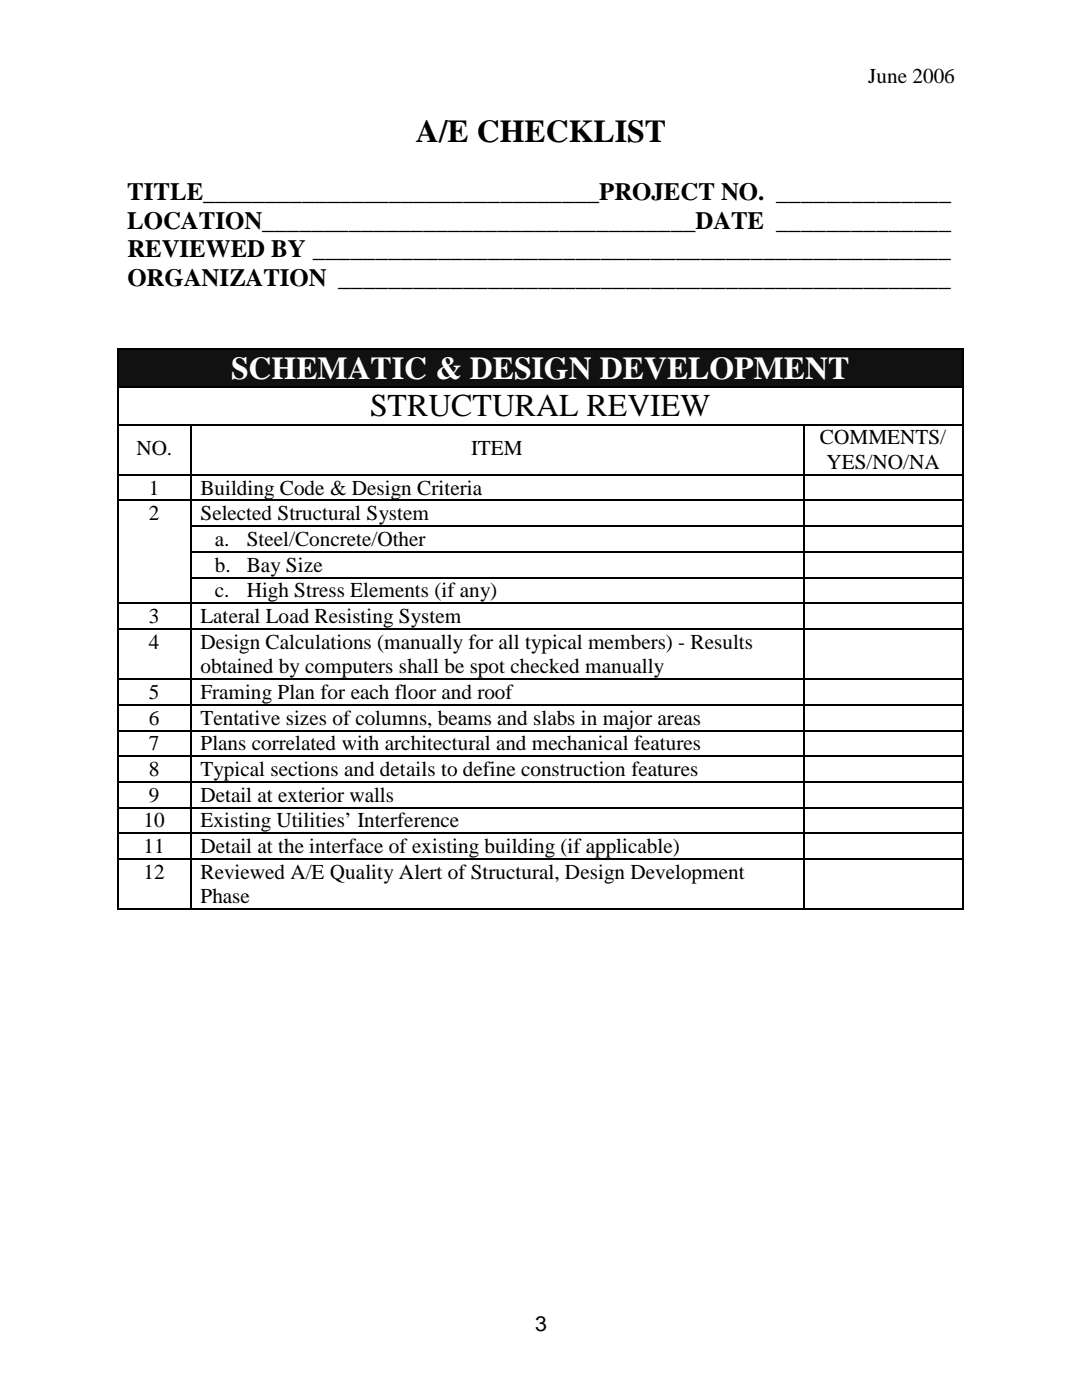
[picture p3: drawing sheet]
<svg xmlns="http://www.w3.org/2000/svg" width="216mm" height="279mm" viewBox="0 0 216 279" stroke-linecap="round" stroke-linejoin="round" font-family="sans-serif">
<defs><g id="words">
<g font-size="6.3">
<text x="83" y="28.3">A/E CHECKLIST</text>
<text x="73.8" y="83.1">STRUCTURAL REVIEW</text>
</g>
<text font-size="6.3" fill="#fff" x="46.1" y="75.6">SCHEMATIC &amp; DESIGN DEVELOPMENT</text>
<g font-size="5">
<text x="25.4" y="40">TITLE________________________________PROJECT NO. ______________</text>
<text x="25.4" y="45.7">LOCATION___________________________________DATE ______________</text>
<text x="25.4" y="51.3">REVIEWED BY ___________________________________________________</text>
<text x="25.4" y="57">ORGANIZATION _________________________________________________</text>
</g>
<g font-size="4.2">
<text x="173.2" y="16.5">June 2006</text>
<text x="163.6" y="88.7">COMMENTS/</text>
<text x="27.2" y="90.7">NO.</text>
<text x="94" y="90.7">ITEM</text>
<text x="164.9" y="93.6">YES/NO/NA</text>
<text x="29.7" y="98.7">1</text>
<text x="40" y="98.7">Building Code &amp; Design Criteria</text>
<text x="29.7" y="103.8">2</text>
<text x="40" y="103.8">Selected Structural System</text>
<text x="42.9" y="109">a.</text>
<text x="49.2" y="109">Steel/Concrete/Other</text>
<text x="42.9" y="114.1">b.</text>
<text x="42.9" y="119.2">c.</text>
<text x="49.2" y="114.1">Bay Size</text>
<text x="49.2" y="119.2">High Stress Elements (if any)</text>
<text x="29.7" y="124.4">3</text>
<text x="40" y="124.4">Lateral Load Resisting System</text>
<text x="29.7" y="129.5">4</text>
<text x="40" y="129.5">Design Calculations (manually for all typical members) - Results</text>
<text x="40" y="134.4">obtained by computers shall be spot checked manually</text>
<text x="29.7" y="139.5">5</text>
<text x="40" y="139.5">Framing Plan for each floor and roof</text>
<text x="29.7" y="144.6">6</text>
<text x="29.7" y="149.8">7</text>
<text x="40" y="144.6">Tentative sizes of columns, beams and slabs in major areas</text>
<text x="40" y="149.8">Plans correlated with architectural and mechanical features</text>
<text x="29.7" y="154.9">8</text>
<text x="40" y="154.9">Typical sections and details to define construction features</text>
<text x="29.7" y="160">9</text>
<text x="40" y="160">Detail at exterior walls</text>
<text x="28.7" y="165.1">10</text>
<text x="40" y="165.1">Existing Utilities’ Interference</text>
<text x="28.7" y="170.3">11</text>
<text x="40" y="170.3">Detail at the interface of existing building (if applicable)</text>
<text x="28.7" y="175.4">12</text>
<text x="40" y="175.4">Reviewed A/E Quality Alert of Structural, Design Development</text>
<text x="40" y="180.3">Phase</text>
<text x="106.8" y="265.7">3</text>
</g>
</g></defs>
<path d="M23.6 69.8h168.4v7.2h-168.4z" fill-rule="evenodd" fill="#111"/>
<path d="M25.4 69.8h164.8v7.2h-164.8z" fill="#111"/>
<g fill="#000">
<path d="M23.4 69.5h.2v.3h-.2zM23.4 77h.2v.3h-.2zM192 69.5h.2v.3h-.2zM192 77h.2v.3h-.2zM23.4 84.6h.2v.3h-.2zM23.4 94.6h.2v.3h-.2zM23.4 99.7h.2v.3h-.2zM38 84.6h.2v.3h-.2zM38 94.6h.2v.3h-.2zM38 99.7h.2v.3h-.2zM160.2 84.6h.3v.3h-.3zM160.2 94.6h.3v.3h-.3z"/>
<path d="M160.2 99.7h.3v.3h-.3zM192 84.6h.2v.3h-.2zM192 94.6h.2v.3h-.2zM192 99.7h.2v.3h-.2zM23.4 104.9h.2v.3h-.2zM23.4 110h.2v.3h-.2zM23.4 115.1h.2v.3h-.2zM38 104.9h.2v.3h-.2zM38 110h.2v.3h-.2zM38 115.1h.2v.3h-.2zM160.2 104.9h.3v.3h-.3zM160.2 110h.3v.3h-.3z"/>
<path d="M160.2 115.1h.3v.3h-.3zM192 104.9h.2v.3h-.2zM192 110h.2v.3h-.2zM192 115.1h.2v.3h-.2zM23.4 120.3h.2v.2h-.2zM23.4 125.4h.2v.3h-.2zM23.4 135.4h.2v.3h-.2zM38 120.3h.2v.2h-.2zM38 125.4h.2v.3h-.2zM38 135.4h.2v.3h-.2zM160.2 120.3h.3v.2h-.3zM160.2 125.4h.3v.3h-.3z"/>
<path d="M160.2 135.4h.3v.3h-.3zM192 120.3h.2v.2h-.2zM192 125.4h.2v.3h-.2zM192 135.4h.2v.3h-.2zM23.4 140.5h.2v.3h-.2zM23.4 145.7h.2v.2h-.2zM23.4 150.8h.2v.3h-.2zM23.4 156h.2v.2h-.2zM38 140.5h.2v.3h-.2zM38 145.7h.2v.2h-.2zM38 150.8h.2v.3h-.2zM38 156h.2v.2h-.2z"/>
<path d="M160.2 140.5h.3v.3h-.3zM160.2 145.7h.3v.2h-.3zM160.2 150.8h.3v.3h-.3zM160.2 156h.3v.2h-.3zM192 140.5h.2v.3h-.2zM192 145.7h.2v.2h-.2zM192 150.8h.2v.3h-.2zM192 156h.2v.2h-.2zM23.4 161.1h.2v.2h-.2zM23.4 166.2h.2v.3h-.2zM23.4 171.4h.2v.2h-.2zM38 161.1h.2v.2h-.2z"/>
<path d="M38 166.2h.2v.3h-.2zM38 171.4h.2v.2h-.2zM160.2 161.1h.3v.2h-.3zM160.2 166.2h.3v.3h-.3zM160.2 171.4h.3v.2h-.3zM192 161.1h.2v.2h-.2zM192 166.2h.2v.3h-.2zM192 171.4h.2v.2h-.2zM23.4 181.4h.2v.2h-.2zM38 181.4h.2v.2h-.2zM160.2 181.4h.3v.2h-.3zM192 181.4h.2v.2h-.2z"/>
</g>
<g fill="none" stroke="#000" stroke-width=".25">
<path d="M23.5 69.8v7.2M23.5 77.3v7.3M23.6 69.6h168.4M23.6 77.2h168.4M192.1 69.8v7.2M192.1 77.3v7.3M23.5 84.9v9.7M23.5 94.9v4.8M23.5 100v4.9M23.6 84.8h14.4M23.6 94.7h14.4M23.6 99.9h14.4"/>
<path d="M38.1 84.9v9.7M38.1 94.9v4.8M38.1 100v4.9M38.2 84.8h122M38.2 94.7h122M38.2 99.9h122M160.4 84.9v9.7M160.4 94.9v4.8M160.4 100v4.9M160.5 84.8h31.5M160.5 94.7h31.5M160.5 99.9h31.5"/>
<path d="M192.1 84.9v9.7M192.1 94.9v4.8M192.1 100v4.9M23.5 105.2v4.8M23.5 110.3v4.8M23.5 115.4v4.9M38.1 105.2v4.8M38.1 110.3v4.8M38.1 115.4v4.9M38.2 105h122M38.2 110.2h122M38.2 115.3h122"/>
<path d="M160.4 105.2v4.8M160.4 110.3v4.8M160.4 115.4v4.9M160.5 105h31.5M160.5 110.2h31.5M160.5 115.3h31.5M192.1 105.2v4.8M192.1 110.3v4.8M192.1 115.4v4.9M23.5 120.5v4.9M23.5 125.7v9.7M23.5 135.7v4.8"/>
<path d="M23.6 120.4h14.4M23.6 125.6h14.4M23.6 135.6h14.4M38.1 120.5v4.9M38.1 125.7v9.7M38.1 135.7v4.8M38.2 120.4h122M38.2 125.6h122M38.2 135.6h122M160.4 120.5v4.9M160.4 125.7v9.7M160.4 135.7v4.8"/>
<path d="M160.5 120.4h31.5M160.5 125.6h31.5M160.5 135.6h31.5M192.1 120.5v4.9M192.1 125.7v9.7M192.1 135.7v4.8M23.5 140.8v4.9M23.5 145.9v4.9M23.5 151.1v4.9M23.5 156.2v4.9M23.6 140.7h14.4M23.6 145.8h14.4"/>
<path d="M23.6 151h14.4M23.6 156.1h14.4M38.1 140.8v4.9M38.1 145.9v4.9M38.1 151.1v4.9M38.1 156.2v4.9M38.2 140.7h122M38.2 145.8h122M38.2 151h122M38.2 156.1h122M160.4 140.8v4.9M160.4 145.9v4.9"/>
<path d="M160.4 151.1v4.9M160.4 156.2v4.9M160.5 140.7h31.5M160.5 145.8h31.5M160.5 151h31.5M160.5 156.1h31.5M192.1 140.8v4.9M192.1 145.9v4.9M192.1 151.1v4.9M192.1 156.2v4.9M23.5 161.3v4.9M23.5 166.5v4.9"/>
<path d="M23.5 171.6v9.8M23.6 161.2h14.4M23.6 166.3h14.4M23.6 171.5h14.4M38.1 161.3v4.9M38.1 166.5v4.9M38.1 171.6v9.8M38.2 161.2h122M38.2 166.3h122M38.2 171.5h122M160.4 161.3v4.9M160.4 166.5v4.9"/>
<path d="M160.4 171.6v9.8M160.5 161.2h31.5M160.5 166.3h31.5M160.5 171.5h31.5M192.1 161.3v4.9M192.1 166.5v4.9M192.1 171.6v9.8M23.6 181.5h14.4M38.2 181.5h122M160.5 181.5h31.5"/>
</g>
<use href="#words"/>
</svg>
